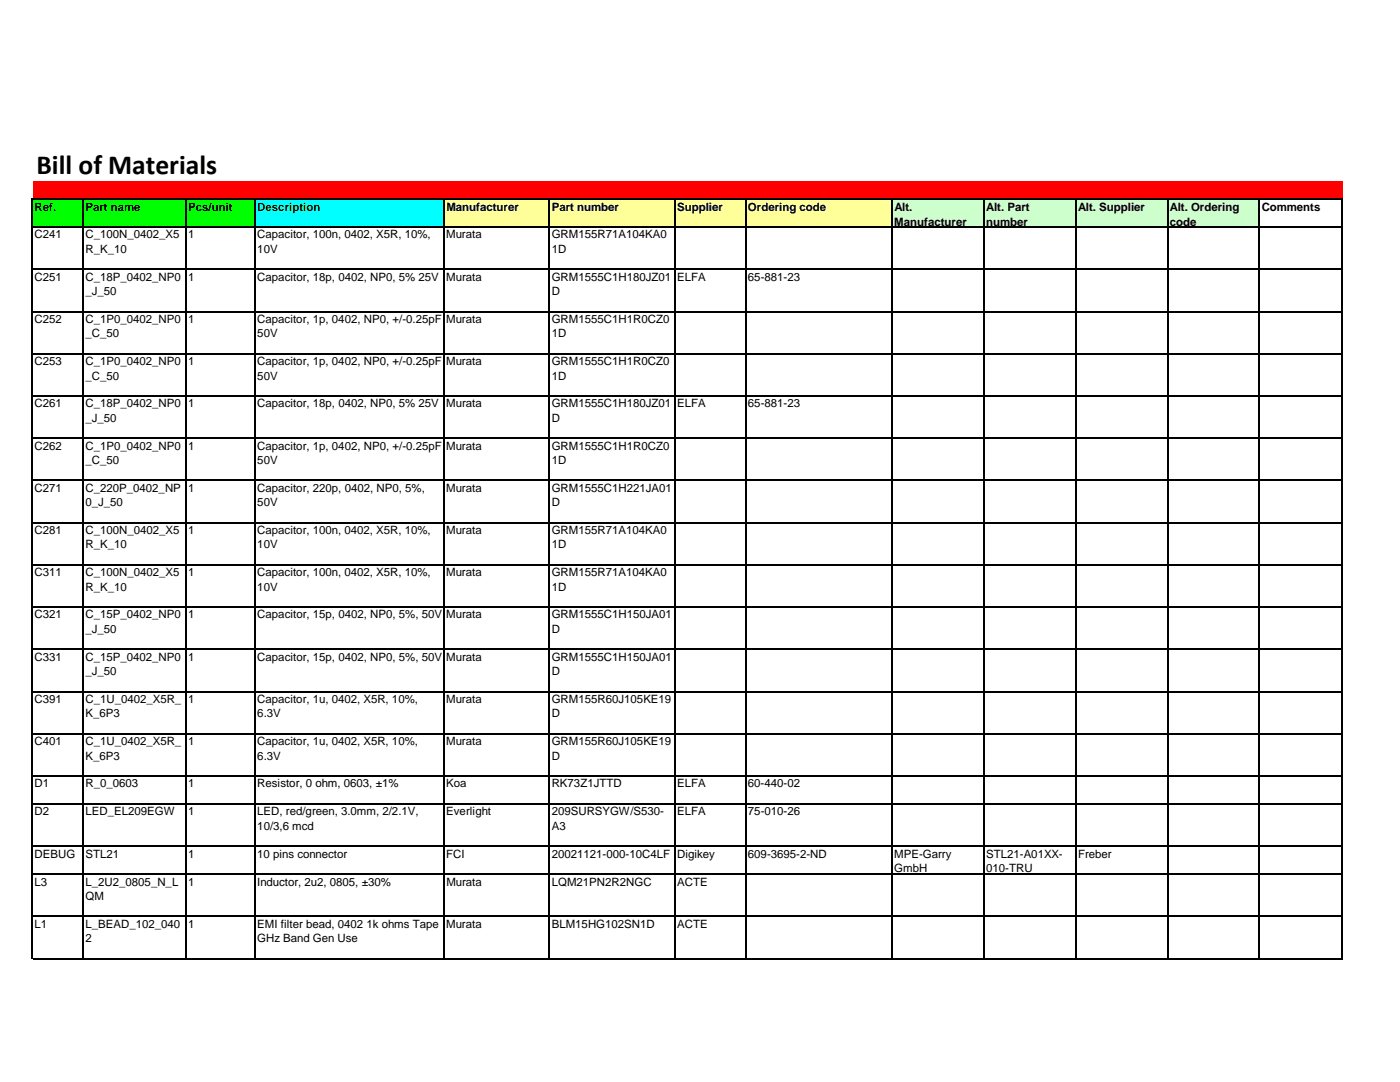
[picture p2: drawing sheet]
<svg xmlns="http://www.w3.org/2000/svg" width="279mm" height="216mm" viewBox="0 0 279 216" stroke-linecap="round" stroke-linejoin="round" font-family="sans-serif">
<defs><g id="words">
<text font-size="5.5" x="7.3" y="34.7">Bill of Materials</text>
<g font-size="2.3">
<text x="6.9" y="42">Ref.</text>
<text x="6.9" y="47.6">C241</text>
<text x="17.1" y="47.6">C_100N_0402_X5</text>
<text x="17.1" y="42">Part name</text>
<text x="37.5" y="47.6">1</text>
<text x="37.6" y="42">Pcs/unit</text>
<text x="51.4" y="47.6">Capacitor, 100n, 0402, X5R, 10%,</text>
<text x="51.4" y="42">Description</text>
<text x="89.1" y="47.6">Murata</text>
<text x="89.1" y="42">Manufacturer</text>
<text x="110.1" y="47.6">GRM155R71A104KA0</text>
<text x="110.1" y="42">Part number</text>
<text x="135.1" y="42">Supplier</text>
<text x="149.3" y="42">Ordering code</text>
<text x="178.5" y="45">Manufacturer</text>
<text x="178.5" y="42">Alt.</text>
<text x="196.8" y="42">Alt. Part</text>
<text x="196.8" y="45">number</text>
<text x="215.1" y="42">Alt. Supplier</text>
<text x="233.5" y="45">code</text>
<text x="233.5" y="42">Alt. Ordering</text>
<text x="251.8" y="42">Comments</text>
<text x="17.1" y="50.5">R_K_10</text>
<text x="51.4" y="50.5">10V</text>
<text x="110.1" y="50.5">1D</text>
<text x="6.9" y="56">C251</text>
<text x="17.1" y="56">C_18P_0402_NP0</text>
<text x="17.1" y="58.9">_J_50</text>
<text x="37.5" y="56">1</text>
<text x="51.4" y="56">Capacitor, 18p, 0402, NP0, 5% 25V Murata</text>
<text x="110.1" y="58.9">D</text>
<text x="110.1" y="56">GRM1555C1H180JZ01</text>
<text x="135.1" y="56">ELFA</text>
<text x="149.3" y="56">65-881-23</text>
<text x="6.9" y="64.4">C252</text>
<text x="17.1" y="64.4">C_1P0_0402_NP0</text>
<text x="37.5" y="64.4">1</text>
<text x="51.4" y="64.4">Capacitor, 1p, 0402, NP0, +/-0.25pF</text>
<text x="89.1" y="64.4">Murata</text>
<text x="110.1" y="64.4">GRM1555C1H1R0CZ0</text>
<text x="17.1" y="67.3">_C_50</text>
<text x="51.4" y="67.3">50V</text>
<text x="110.1" y="67.3">1D</text>
<text x="6.9" y="72.9">C253</text>
<text x="17.1" y="72.9">C_1P0_0402_NP0</text>
<text x="17.1" y="75.7">_C_50</text>
<text x="37.5" y="72.9">1</text>
<text x="51.4" y="72.9">Capacitor, 1p, 0402, NP0, +/-0.25pF</text>
<text x="51.4" y="75.7">50V</text>
<text x="89.1" y="72.9">Murata</text>
<text x="110.1" y="72.9">GRM1555C1H1R0CZ0</text>
<text x="110.1" y="75.7">1D</text>
<text x="6.9" y="81.3">C261</text>
<text x="17.1" y="81.3">C_18P_0402_NP0</text>
<text x="37.5" y="81.3">1</text>
<text x="51.4" y="81.3">Capacitor, 18p, 0402, NP0, 5% 25V Murata</text>
<text x="110.1" y="81.3">GRM1555C1H180JZ01</text>
<text x="135.1" y="81.3">ELFA</text>
<text x="149.3" y="81.3">65-881-23</text>
<text x="6.9" y="89.7">C262</text>
<text x="17.1" y="89.7">C_1P0_0402_NP0</text>
<text x="17.1" y="84.2">_J_50</text>
<text x="37.5" y="89.7">1</text>
<text x="51.4" y="89.7">Capacitor, 1p, 0402, NP0, +/-0.25pF</text>
<text x="89.1" y="89.7">Murata</text>
<text x="110.1" y="89.7">GRM1555C1H1R0CZ0</text>
<text x="110.1" y="84.2">D</text>
<text x="17.1" y="92.6">_C_50</text>
<text x="51.4" y="92.6">50V</text>
<text x="110.1" y="92.6">1D</text>
<text x="6.9" y="98.1">C271</text>
<text x="17.1" y="98.1">C_220P_0402_NP</text>
<text x="17.1" y="101">0_J_50</text>
<text x="37.5" y="98.1">1</text>
<text x="51.4" y="98.1">Capacitor, 220p, 0402, NP0, 5%,</text>
<text x="51.4" y="101">50V</text>
<text x="89.1" y="98.1">Murata</text>
<text x="110.1" y="98.1">GRM1555C1H221JA01</text>
<text x="110.1" y="101">D</text>
<text x="6.9" y="106.6">C281</text>
<text x="17.1" y="106.6">C_100N_0402_X5</text>
<text x="37.5" y="106.6">1</text>
<text x="51.4" y="106.6">Capacitor, 100n, 0402, X5R, 10%,</text>
<text x="89.1" y="106.6">Murata</text>
<text x="110.1" y="106.6">GRM155R71A104KA0</text>
<text x="17.1" y="109.4">R_K_10</text>
<text x="51.4" y="109.4">10V</text>
<text x="110.1" y="109.4">1D</text>
<text x="6.9" y="115">C311</text>
<text x="17.1" y="115">C_100N_0402_X5</text>
<text x="17.1" y="117.9">R_K_10</text>
<text x="37.5" y="115">1</text>
<text x="51.4" y="115">Capacitor, 100n, 0402, X5R, 10%,</text>
<text x="51.4" y="117.9">10V</text>
<text x="89.1" y="115">Murata</text>
<text x="110.1" y="115">GRM155R71A104KA0</text>
<text x="110.1" y="117.9">1D</text>
<text x="6.9" y="123.4">C321</text>
<text x="17.1" y="123.4">C_15P_0402_NP0</text>
<text x="37.5" y="123.4">1</text>
<text x="51.4" y="123.4">Capacitor, 15p, 0402, NP0, 5%, 50V Murata</text>
<text x="110.1" y="123.4">GRM1555C1H150JA01</text>
<text x="6.9" y="131.8">C331</text>
<text x="17.1" y="131.8">C_15P_0402_NP0</text>
<text x="17.1" y="126.3">_J_50</text>
<text x="37.5" y="131.8">1</text>
<text x="51.4" y="131.8">Capacitor, 15p, 0402, NP0, 5%, 50V Murata</text>
<text x="110.1" y="126.3">D</text>
<text x="110.1" y="131.8">GRM1555C1H150JA01</text>
<text x="17.1" y="134.7">_J_50</text>
<text x="110.1" y="134.7">D</text>
<text x="6.9" y="140.3">C391</text>
<text x="17.1" y="140.3">C_1U_0402_X5R_</text>
<text x="17.1" y="143.1">K_6P3</text>
<text x="37.5" y="140.3">1</text>
<text x="51.4" y="140.3">Capacitor, 1u, 0402, X5R, 10%,</text>
<text x="51.4" y="143.1">6.3V</text>
<text x="89.1" y="140.3">Murata</text>
<text x="110.1" y="140.3">GRM155R60J105KE19</text>
<text x="110.1" y="143.1">D</text>
<text x="6.9" y="148.7">C401</text>
<text x="17.1" y="148.7">C_1U_0402_X5R_</text>
<text x="37.5" y="148.7">1</text>
<text x="51.4" y="148.7">Capacitor, 1u, 0402, X5R, 10%,</text>
<text x="89.1" y="148.7">Murata</text>
<text x="110.1" y="148.7">GRM155R60J105KE19</text>
<text x="17.1" y="151.6">K_6P3</text>
<text x="51.4" y="151.6">6.3V</text>
<text x="110.1" y="151.6">D</text>
<text x="6.9" y="157.1">D1</text>
<text x="17.1" y="157.1">R_0_0603</text>
<text x="37.5" y="157.1">1</text>
<text x="51.3" y="157.1">Resistor, 0 ohm, 0603, ±1%</text>
<text x="89.1" y="157.1">Koa</text>
<text x="110.1" y="157.1">RK73Z1JTTD</text>
<text x="135.1" y="157.1">ELFA</text>
<text x="149.3" y="157.1">60-440-02</text>
<text x="6.9" y="162.7">D2</text>
<text x="17.1" y="162.7">LED_EL209EGW</text>
<text x="37.5" y="162.7">1</text>
<text x="51.3" y="162.7">LED, red/green, 3.0mm, 2/2.1V,</text>
<text x="51.4" y="165.6">10/3,6 mcd</text>
<text x="89.1" y="162.7">Everlight</text>
<text x="110.1" y="162.7">209SURSYGW/S530-</text>
<text x="110.1" y="165.6">A3</text>
<text x="135.1" y="162.7">ELFA</text>
<text x="149.3" y="162.7">75-010-26</text>
<text x="6.9" y="171.1">DEBUG</text>
<text x="17.1" y="171.1">STL21</text>
<text x="37.5" y="171.1">1</text>
<text x="51.3" y="171.1">10 pins connector</text>
<text x="89.1" y="171.1">FCI</text>
<text x="110.1" y="171.1">20021121-000-10C4LF Digikey</text>
<text x="149.3" y="171.1">609-3695-2-ND</text>
<text x="178.5" y="171.1">MPE-Garry</text>
<text x="178.5" y="174">GmbH</text>
<text x="196.8" y="171.1">STL21-A01XX-</text>
<text x="196.8" y="174">010-TRU</text>
<text x="215.1" y="171.1">Freber</text>
<text x="6.9" y="176.7">L3</text>
<text x="17.1" y="176.7">L_2U2_0805_N_L</text>
<text x="17.1" y="179.6">QM</text>
<text x="37.5" y="176.7">1</text>
<text x="51.4" y="176.7">Inductor, 2u2, 0805, ±30%</text>
<text x="89.1" y="176.7">Murata</text>
<text x="110.1" y="176.7">LQM21PN2R2NGC</text>
<text x="135.1" y="176.7">ACTE</text>
<text x="6.9" y="185.1">L1</text>
<text x="17.1" y="185.1">L_BEAD_102_040</text>
<text x="37.5" y="185.1">1</text>
<text x="51.4" y="185.1">EMI filter bead, 0402 1k ohms Tape</text>
<text x="89.1" y="185.1">Murata</text>
<text x="110.1" y="185.1">BLM15HG102SN1D</text>
<text x="135.1" y="185.1">ACTE</text>
<text x="17.1" y="188">2</text>
<text x="51.4" y="188">GHz Band Gen Use</text>
</g>
</g></defs>
<path d="M6.6 36.2h261.3v3.6h-261.3z" fill="#f00"/>
<path d="M6.6 39.7h44.3v5.6h-44.3z" fill="#0f0"/>
<path d="M50.9 39.7h37.7v5.6h-37.7z" fill="#0ff"/>
<path d="M88.6 39.7h89.5v5.6h-89.5z" fill="#ffff9a"/>
<path d="M178 39.7h73.4v5.6h-73.4z" fill="#cfc"/>
<g fill="none" stroke="#000" stroke-width=".21">
<path d="M6.5 39.6v151.8M6.6 39.7h261.4M16.6 39.8v151.6M37.1 39.8v151.6M50.9 39.8v151.6M88.6 39.8v151.6M109.7 39.8v151.6M134.7 39.8v151.6M148.8 39.8v151.6M178 39.8v151.6M196.4 39.8v151.6M214.7 39.8v151.6"/>
<path d="M233 39.8v151.6M251.4 39.8v151.6M267.9 39.8v151.6M6.6 45.3h261.4M6.6 53.7h261.4M6.6 62.2h261.4M6.6 70.6h261.4M6.6 79h261.4M6.6 87.4h261.4M6.6 95.9h261.4M6.6 104.3h261.4M6.6 112.7h261.4"/>
<path d="M6.6 121.1h261.4M6.6 129.6h261.4M6.6 138h261.4M6.6 146.4h261.4M6.6 154.8h261.4M6.6 160.4h261.4M6.6 168.8h261.4M6.6 174.4h261.4M6.6 182.9h261.4M6.6 191.3h261.4"/>
</g>
<use href="#words"/>
</svg>
